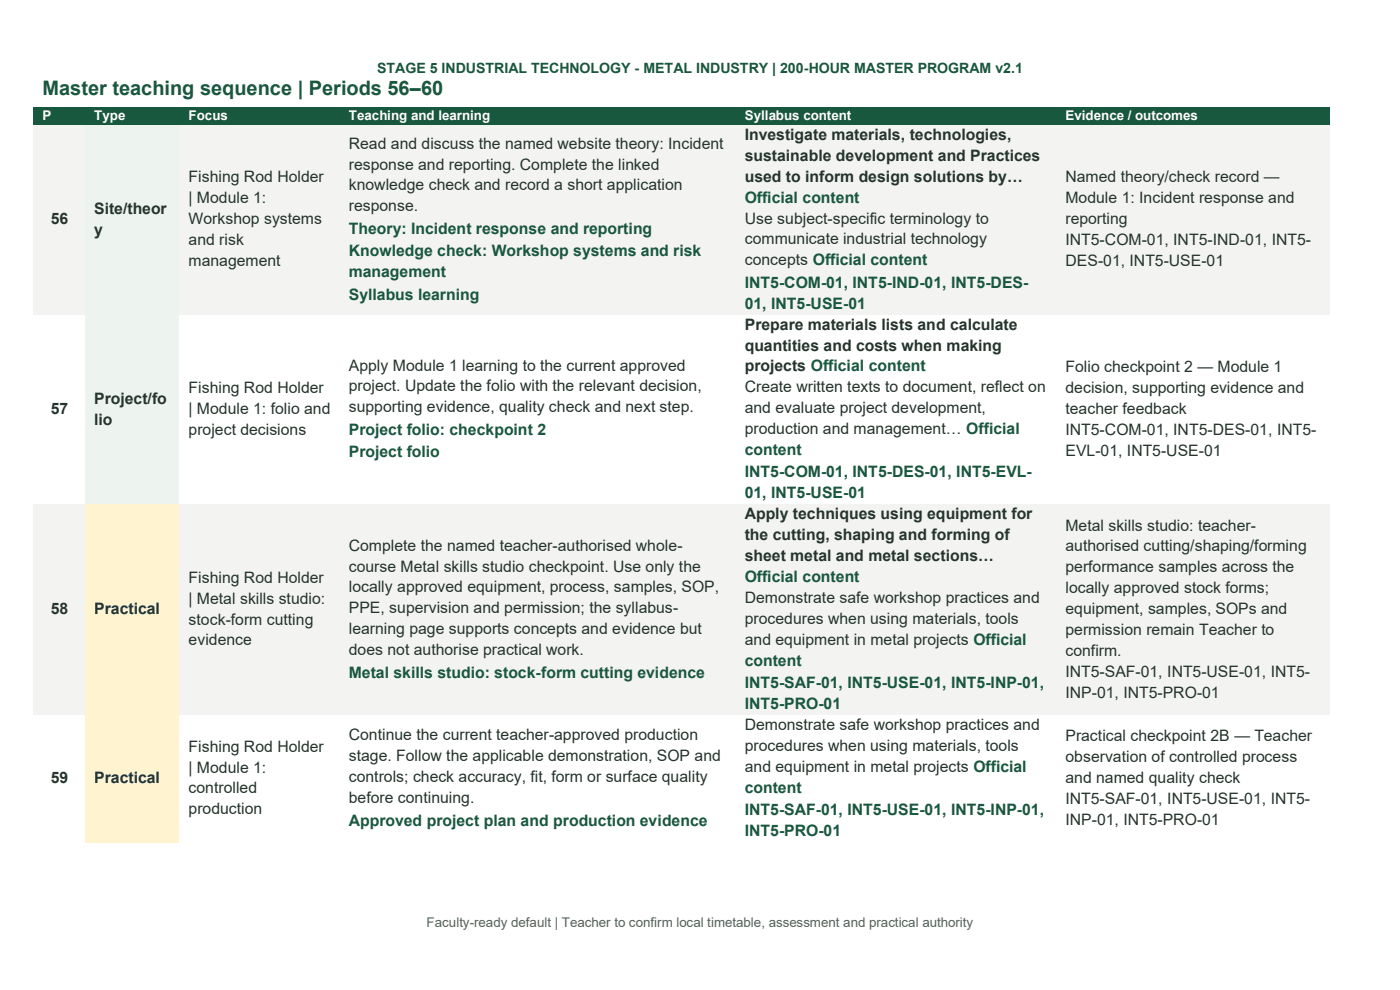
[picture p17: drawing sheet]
<svg xmlns="http://www.w3.org/2000/svg" width="297mm" height="210mm" viewBox="0 0 297 210" stroke-linecap="round" stroke-linejoin="round" font-family="sans-serif">
<defs><g id="words">
<text font-size="4.2" fill="#17583f" x="9" y="20.1">Master teaching sequence | Periods 56–60</text>
<g font-size="3.3" fill="#25342d">
<text x="158" y="29.7">Investigate materials, technologies,</text>
<text x="74" y="31.5">Read and discuss the named website theory: Incident</text>
<text x="74" y="36">response and reporting. Complete the linked</text>
<text x="158" y="34.1">sustainable development and Practices</text>
<text x="40" y="38.7">Fishing Rod Holder</text>
<text x="74" y="40.4">knowledge check and record a short application</text>
<text x="158" y="38.5">used to inform design solutions by…</text>
<text x="226" y="38.7">Named theory/check record —</text>
<text x="10.8" y="47.6">56</text>
<text x="20" y="45.3">Site/theor</text>
<text x="40" y="43.1">| Module 1:</text>
<text x="40" y="47.6">Workshop systems</text>
<text x="74" y="44.8">response.</text>
<text x="158" y="47.4">Use subject-specific terminology to</text>
<text x="226" y="43.1">Module 1: Incident response and</text>
<text x="226" y="47.6">reporting</text>
<text x="20" y="49.8">y</text>
<text x="40" y="52">and risk</text>
<text x="158" y="51.8">communicate industrial technology</text>
<text x="226" y="52">INT5-COM-01, INT5-IND-01, INT5-</text>
<text x="40" y="56.4">management</text>
<text x="158" y="56.3">concepts Official content</text>
<text x="226" y="56.4">DES-01, INT5-USE-01</text>
<text x="158" y="69.9">Prepare materials lists and calculate</text>
<text x="158" y="74.4">quantities and costs when making</text>
<text x="40" y="83.4">Fishing Rod Holder</text>
<text x="74" y="78.6">Apply Module 1 learning to the current approved</text>
<text x="74" y="83">project. Update the folio with the relevant decision,</text>
<text x="158" y="78.8">projects Official content</text>
<text x="158" y="83.2">Create written texts to document, reflect on</text>
<text x="226" y="79">Folio checkpoint 2 — Module 1</text>
<text x="226" y="83.4">decision, supporting evidence and</text>
<text x="10.8" y="87.8">57</text>
<text x="20" y="85.6">Project/fo</text>
<text x="40" y="87.8">| Module 1: folio and</text>
<text x="74" y="87.5">supporting evidence, quality check and next step.</text>
<text x="158" y="87.6">and evaluate project development,</text>
<text x="226" y="87.8">teacher feedback</text>
<text x="20" y="90.1">lio</text>
<text x="40" y="92.3">project decisions</text>
<text x="158" y="92.1">production and management… Official</text>
<text x="226" y="92.3">INT5-COM-01, INT5-DES-01, INT5-</text>
<text x="226" y="96.7">EVL-01, INT5-USE-01</text>
<text x="158" y="110.2">Apply techniques using equipment for</text>
<text x="226" y="112.5">Metal skills studio: teacher-</text>
<text x="74" y="116.8">Complete the named teacher-authorised whole-</text>
<text x="158" y="114.6">the cutting, shaping and forming of</text>
<text x="158" y="119">sheet metal and metal sections…</text>
<text x="226" y="117">authorised cutting/shaping/forming</text>
<text x="40" y="123.6">Fishing Rod Holder</text>
<text x="74" y="121.3">course Metal skills studio checkpoint. Use only the</text>
<text x="74" y="125.7">locally approved equipment, process, samples, SOP,</text>
<text x="226" y="121.4">performance samples across the</text>
<text x="226" y="125.9">locally approved stock forms;</text>
<text x="10.8" y="130.3">58</text>
<text x="20" y="130.3">Practical</text>
<text x="40" y="128.1">| Metal skills studio:</text>
<text x="74" y="130.1">PPE, supervision and permission; the syllabus-</text>
<text x="158" y="127.9">Demonstrate safe workshop practices and</text>
<text x="226" y="130.3">equipment, samples, SOPs and</text>
<text x="40" y="132.5">stock-form cutting</text>
<text x="40" y="136.9">evidence</text>
<text x="74" y="134.6">learning page supports concepts and evidence but</text>
<text x="158" y="132.3">procedures when using materials, tools</text>
<text x="158" y="136.8">and equipment in metal projects Official</text>
<text x="226" y="134.7">permission remain Teacher to</text>
<text x="74" y="139">does not authorise practical work.</text>
<text x="226" y="139.2">confirm.</text>
<text x="226" y="143.6">INT5-SAF-01, INT5-USE-01, INT5-</text>
<text x="226" y="148">INP-01, INT5-PRO-01</text>
<text x="158" y="154.8">Demonstrate safe workshop practices and</text>
<text x="40" y="159.5">Fishing Rod Holder</text>
<text x="74" y="157.1">Continue the current teacher-approved production</text>
<text x="74" y="161.5">stage. Follow the applicable demonstration, SOP and</text>
<text x="158" y="159.3">procedures when using materials, tools</text>
<text x="226" y="157.3">Practical checkpoint 2B — Teacher</text>
<text x="226" y="161.7">observation of controlled process</text>
<text x="10.8" y="166.1">59</text>
<text x="20" y="166.1">Practical</text>
<text x="40" y="163.9">| Module 1:</text>
<text x="74" y="165.9">controls; check accuracy, fit, form or surface quality</text>
<text x="158" y="163.7">and equipment in metal projects Official</text>
<text x="226" y="166.1">and named quality check</text>
<text x="40" y="168.3">controlled</text>
<text x="40" y="172.8">production</text>
<text x="74" y="170.4">before continuing.</text>
<text x="226" y="170.6">INT5-SAF-01, INT5-USE-01, INT5-</text>
<text x="226" y="175">INP-01, INT5-PRO-01</text>
</g>
<g font-size="3.3" fill="#17583f">
<text x="158" y="43">Official content</text>
<text x="74" y="49.6">Theory: Incident response and reporting</text>
<text x="74" y="54.4">Knowledge check: Workshop systems and risk</text>
<text x="74" y="58.9">management</text>
<text x="74" y="63.6">Syllabus learning</text>
<text x="158" y="61.1">INT5-COM-01, INT5-IND-01, INT5-DES-</text>
<text x="158" y="65.5">01, INT5-USE-01</text>
<text x="74" y="92.3">Project folio: checkpoint 2</text>
<text x="74" y="97">Project folio</text>
<text x="158" y="96.5">content</text>
<text x="158" y="101.3">INT5-COM-01, INT5-DES-01, INT5-EVL-</text>
<text x="158" y="105.7">01, INT5-USE-01</text>
<text x="158" y="123.5">Official content</text>
<text x="74" y="143.7">Metal skills studio: stock-form cutting evidence</text>
<text x="158" y="141.2">content</text>
<text x="158" y="145.9">INT5-SAF-01, INT5-USE-01, INT5-INP-01,</text>
<text x="158" y="150.4">INT5-PRO-01</text>
<text x="158" y="168.1">content</text>
<text x="158" y="172.9">INT5-SAF-01, INT5-USE-01, INT5-INP-01,</text>
<text x="74" y="175.1">Approved project plan and production evidence</text>
<text x="158" y="177.4">INT5-PRO-01</text>
</g>
<text font-size="3" fill="#17583f" x="80" y="15.5">STAGE 5 INDUSTRIAL TECHNOLOGY - METAL INDUSTRY | 200-HOUR MASTER PROGRAM v2.1</text>
<g font-size="2.8" fill="#fff">
<text x="9" y="25.5">P</text>
<text x="20" y="25.5">Type</text>
<text x="40" y="25.5">Focus</text>
<text x="74" y="25.5">Teaching and learning</text>
<text x="158" y="25.5">Syllabus content</text>
<text x="226" y="25.5">Evidence / outcomes</text>
</g>
<text font-size="2.8" fill="#51645b" x="90.5" y="196.8">Faculty-ready default | Teacher to confirm local timetable, assessment and practical authority</text>
</g></defs>
<g fill="#17583f">
<path d="M7.1 22.8h11v3.8h-11z" fill-rule="evenodd"/>
<path d="M9 22.8h7.2v3.8h-7.2z" fill-rule="evenodd"/>
<path d="M18.1 22.8h20v3.8h-20z" fill-rule="evenodd"/>
<path d="M20 22.8h16.2v3.8h-16.2z" fill-rule="evenodd"/>
<path d="M38.1 22.8h34v3.8h-34z" fill-rule="evenodd"/>
<path d="M40 22.8h30.2v3.8h-30.2z" fill-rule="evenodd"/>
<path d="M72.1 22.8h84v3.8h-84z" fill-rule="evenodd"/>
<path d="M74 22.8h80.2v3.8h-80.2z" fill-rule="evenodd"/>
<path d="M156.1 22.8h68v3.8h-68z" fill-rule="evenodd"/>
<path d="M158 22.8h64.2v3.8h-64.2z" fill-rule="evenodd"/>
<path d="M224.1 22.8h58v3.8h-58z" fill-rule="evenodd"/>
<path d="M226 22.8h54.2v3.8h-54.2z" fill-rule="evenodd"/>
</g>
<g fill="#f3f4f2">
<path d="M7.1 26.6h11v40.2h-11z" fill-rule="evenodd"/>
<path d="M9 44.5h7.2v4.4h-7.2z" fill-rule="evenodd"/>
</g>
<g fill="#edf4ef">
<path d="M18.1 26.6h20v40.2h-20z" fill-rule="evenodd"/>
<path d="M20 42.2h16.2v4.5h-16.2z" fill-rule="evenodd"/>
<path d="M20 46.7h16.2v4.4h-16.2z" fill-rule="evenodd"/>
</g>
<g fill="#f3f4f2">
<path d="M38.1 26.6h34v40.2h-34z" fill-rule="evenodd"/>
<path d="M40 35.6h30.2v4.4h-30.2z" fill-rule="evenodd"/>
<path d="M40 40h30.2v4.5h-30.2z" fill-rule="evenodd"/>
<path d="M40 44.5h30.2v4.4h-30.2z" fill-rule="evenodd"/>
<path d="M40 48.9h30.2v4.4h-30.2z" fill-rule="evenodd"/>
<path d="M40 53.3h30.2v4.4h-30.2z" fill-rule="evenodd"/>
<path d="M72.1 26.6h84v40.2h-84z" fill-rule="evenodd"/>
<path d="M74 28.4h80.2v4.5h-80.2z" fill-rule="evenodd"/>
<path d="M74 32.9h80.2v4.4h-80.2z" fill-rule="evenodd"/>
<path d="M74 37.3h80.2v4.4h-80.2z" fill-rule="evenodd"/>
<path d="M74 41.7h80.2v4.5h-80.2z" fill-rule="evenodd"/>
<path d="M74 46.2h80.2v4.7h-80.2z" fill-rule="evenodd"/>
<path d="M74 50.9h80.2v4.8h-80.2z" fill-rule="evenodd"/>
<path d="M74 55.7h80.2v4.4h-80.2z" fill-rule="evenodd"/>
<path d="M74 60.1h80.2v4.8h-80.2z" fill-rule="evenodd"/>
<path d="M156.1 26.6h68v40.2h-68z" fill-rule="evenodd"/>
<path d="M158 26.6h64.2v4.4h-64.2z" fill-rule="evenodd"/>
<path d="M158 31h64.2v4.4h-64.2z" fill-rule="evenodd"/>
<path d="M158 35.4h64.2v4.4h-64.2z" fill-rule="evenodd"/>
<path d="M158 39.8h64.2v4.5h-64.2z" fill-rule="evenodd"/>
<path d="M158 44.3h64.2v4.4h-64.2z" fill-rule="evenodd"/>
<path d="M158 48.7h64.2v4.4h-64.2z" fill-rule="evenodd"/>
<path d="M158 53.1h64.2v4.5h-64.2z" fill-rule="evenodd"/>
<path d="M158 57.6h64.2v4.8h-64.2z" fill-rule="evenodd"/>
<path d="M158 62.4h64.2v4.4h-64.2z" fill-rule="evenodd"/>
<path d="M224.1 26.6h58v40.2h-58z" fill-rule="evenodd"/>
<path d="M226 35.6h54.2v4.4h-54.2z" fill-rule="evenodd"/>
<path d="M226 40h54.2v4.5h-54.2z" fill-rule="evenodd"/>
<path d="M226 44.5h54.2v4.4h-54.2z" fill-rule="evenodd"/>
<path d="M226 48.9h54.2v4.4h-54.2z" fill-rule="evenodd"/>
<path d="M226 53.3h54.2v4.4h-54.2z" fill-rule="evenodd"/>
</g>
<g fill="#fff">
<path d="M7.1 66.8h11v40.2h-11z" fill-rule="evenodd"/>
<path d="M9 84.7h7.2v4.4h-7.2z" fill-rule="evenodd"/>
</g>
<g fill="#edf4ef">
<path d="M18.1 66.8h20v40.2h-20z" fill-rule="evenodd"/>
<path d="M20 82.5h16.2v4.4h-16.2z" fill-rule="evenodd"/>
<path d="M20 86.9h16.2v4.4h-16.2z" fill-rule="evenodd"/>
</g>
<g fill="#fff">
<path d="M38.1 66.8h34v40.2h-34z" fill-rule="evenodd"/>
<path d="M40 80.3h30.2v4.4h-30.2z" fill-rule="evenodd"/>
<path d="M40 84.7h30.2v4.4h-30.2z" fill-rule="evenodd"/>
<path d="M40 89.1h30.2v4.5h-30.2z" fill-rule="evenodd"/>
<path d="M72.1 66.8h84v40.2h-84z" fill-rule="evenodd"/>
<path d="M74 75.5h80.2v4.4h-80.2z" fill-rule="evenodd"/>
<path d="M74 79.9h80.2v4.4h-80.2z" fill-rule="evenodd"/>
<path d="M74 84.3h80.2v4.5h-80.2z" fill-rule="evenodd"/>
<path d="M74 88.8h80.2v4.8h-80.2z" fill-rule="evenodd"/>
<path d="M74 93.6h80.2v4.8h-80.2z" fill-rule="evenodd"/>
<path d="M156.1 66.8h68v40.2h-68z" fill-rule="evenodd"/>
<path d="M158 66.8h64.2v4.4h-64.2z" fill-rule="evenodd"/>
<path d="M158 71.2h64.2v4.5h-64.2z" fill-rule="evenodd"/>
<path d="M158 75.7h64.2v4.4h-64.2z" fill-rule="evenodd"/>
<path d="M158 80.1h64.2v4.4h-64.2z" fill-rule="evenodd"/>
<path d="M158 84.5h64.2v4.5h-64.2z" fill-rule="evenodd"/>
<path d="M158 89h64.2v4.4h-64.2z" fill-rule="evenodd"/>
<path d="M158 93.4h64.2v4.4h-64.2z" fill-rule="evenodd"/>
<path d="M158 97.8h64.2v4.8h-64.2z" fill-rule="evenodd"/>
<path d="M158 102.6h64.2v4.4h-64.2z" fill-rule="evenodd"/>
<path d="M224.1 66.8h58v40.2h-58z" fill-rule="evenodd"/>
<path d="M226 75.8h54.2v4.5h-54.2z" fill-rule="evenodd"/>
<path d="M226 80.3h54.2v4.4h-54.2z" fill-rule="evenodd"/>
<path d="M226 84.7h54.2v4.4h-54.2z" fill-rule="evenodd"/>
<path d="M226 89.1h54.2v4.5h-54.2z" fill-rule="evenodd"/>
<path d="M226 93.6h54.2v4.4h-54.2z" fill-rule="evenodd"/>
</g>
<g fill="#f3f4f2">
<path d="M7.1 107h11v44.7h-11z" fill-rule="evenodd"/>
<path d="M9 127.2h7.2v4.4h-7.2z" fill-rule="evenodd"/>
</g>
<g fill="#fff4cf">
<path d="M18.1 107h20v44.7h-20z" fill-rule="evenodd"/>
<path d="M20 127.2h16.2v4.4h-16.2z" fill-rule="evenodd"/>
</g>
<g fill="#f3f4f2">
<path d="M38.1 107h34v44.7h-34z" fill-rule="evenodd"/>
<path d="M40 120.5h30.2v4.5h-30.2z" fill-rule="evenodd"/>
<path d="M40 125h30.2v4.4h-30.2z" fill-rule="evenodd"/>
<path d="M40 129.4h30.2v4.4h-30.2z" fill-rule="evenodd"/>
<path d="M40 133.8h30.2v4.4h-30.2z" fill-rule="evenodd"/>
<path d="M72.1 107h84v44.7h-84z" fill-rule="evenodd"/>
<path d="M74 113.7h80.2v4.4h-80.2z" fill-rule="evenodd"/>
<path d="M74 118.1h80.2v4.4h-80.2z" fill-rule="evenodd"/>
<path d="M74 122.5h80.2v4.5h-80.2z" fill-rule="evenodd"/>
<path d="M74 127h80.2v4.4h-80.2z" fill-rule="evenodd"/>
<path d="M74 131.4h80.2v4.4h-80.2z" fill-rule="evenodd"/>
<path d="M74 135.8h80.2v4.5h-80.2z" fill-rule="evenodd"/>
<path d="M74 140.3h80.2v4.8h-80.2z" fill-rule="evenodd"/>
<path d="M156.1 107h68v44.7h-68z" fill-rule="evenodd"/>
<path d="M158 107h64.2v4.5h-64.2z" fill-rule="evenodd"/>
<path d="M158 111.5h64.2v4.4h-64.2z" fill-rule="evenodd"/>
<path d="M158 115.9h64.2v4.4h-64.2z" fill-rule="evenodd"/>
<path d="M158 120.3h64.2v4.5h-64.2z" fill-rule="evenodd"/>
<path d="M158 124.8h64.2v4.4h-64.2z" fill-rule="evenodd"/>
<path d="M158 129.2h64.2v4.4h-64.2z" fill-rule="evenodd"/>
<path d="M158 133.6h64.2v4.5h-64.2z" fill-rule="evenodd"/>
<path d="M158 138.1h64.2v4.4h-64.2z" fill-rule="evenodd"/>
<path d="M158 142.5h64.2v4.8h-64.2z" fill-rule="evenodd"/>
<path d="M158 147.3h64.2v4.4h-64.2z" fill-rule="evenodd"/>
<path d="M224.1 107h58v44.7h-58z" fill-rule="evenodd"/>
<path d="M226 109.4h54.2v4.5h-54.2z" fill-rule="evenodd"/>
<path d="M226 113.9h54.2v4.4h-54.2z" fill-rule="evenodd"/>
<path d="M226 118.3h54.2v4.4h-54.2z" fill-rule="evenodd"/>
<path d="M226 122.7h54.2v4.5h-54.2z" fill-rule="evenodd"/>
<path d="M226 127.2h54.2v4.4h-54.2z" fill-rule="evenodd"/>
<path d="M226 131.6h54.2v4.4h-54.2z" fill-rule="evenodd"/>
<path d="M226 136h54.2v4.4h-54.2z" fill-rule="evenodd"/>
<path d="M226 140.4h54.2v4.5h-54.2z" fill-rule="evenodd"/>
<path d="M226 144.9h54.2v4.4h-54.2z" fill-rule="evenodd"/>
</g>
<g fill="#fff">
<path d="M7.1 151.7h11v27h-11z" fill-rule="evenodd"/>
<path d="M9 163h7.2v4.4h-7.2z" fill-rule="evenodd"/>
</g>
<g fill="#fff4cf">
<path d="M18.1 151.7h20v27h-20z" fill-rule="evenodd"/>
<path d="M20 163h16.2v4.4h-16.2z" fill-rule="evenodd"/>
</g>
<g fill="#fff">
<path d="M38.1 151.7h34v27h-34z" fill-rule="evenodd"/>
<path d="M40 156.3h30.2v4.5h-30.2z" fill-rule="evenodd"/>
<path d="M40 160.8h30.2v4.4h-30.2z" fill-rule="evenodd"/>
<path d="M40 165.2h30.2v4.4h-30.2z" fill-rule="evenodd"/>
<path d="M40 169.6h30.2v4.5h-30.2z" fill-rule="evenodd"/>
<path d="M72.1 151.7h84v27h-84z" fill-rule="evenodd"/>
<path d="M74 154h80.2v4.4h-80.2z" fill-rule="evenodd"/>
<path d="M74 158.4h80.2v4.4h-80.2z" fill-rule="evenodd"/>
<path d="M74 162.8h80.2v4.5h-80.2z" fill-rule="evenodd"/>
<path d="M74 167.3h80.2v4.4h-80.2z" fill-rule="evenodd"/>
<path d="M74 171.7h80.2v4.7h-80.2z" fill-rule="evenodd"/>
<path d="M156.1 151.7h68v27h-68z" fill-rule="evenodd"/>
<path d="M158 151.7h64.2v4.5h-64.2z" fill-rule="evenodd"/>
<path d="M158 156.2h64.2v4.4h-64.2z" fill-rule="evenodd"/>
<path d="M158 160.6h64.2v4.4h-64.2z" fill-rule="evenodd"/>
<path d="M158 165h64.2v4.5h-64.2z" fill-rule="evenodd"/>
<path d="M158 169.5h64.2v4.7h-64.2z" fill-rule="evenodd"/>
<path d="M158 174.2h64.2v4.5h-64.2z" fill-rule="evenodd"/>
<path d="M224.1 151.7h58v27h-58z" fill-rule="evenodd"/>
<path d="M226 154.1h54.2v4.4h-54.2z" fill-rule="evenodd"/>
<path d="M226 158.5h54.2v4.5h-54.2z" fill-rule="evenodd"/>
<path d="M226 163h54.2v4.4h-54.2z" fill-rule="evenodd"/>
<path d="M226 167.4h54.2v4.4h-54.2z" fill-rule="evenodd"/>
<path d="M226 171.8h54.2v4.5h-54.2z" fill-rule="evenodd"/>
</g>
<use href="#words"/>
</svg>
